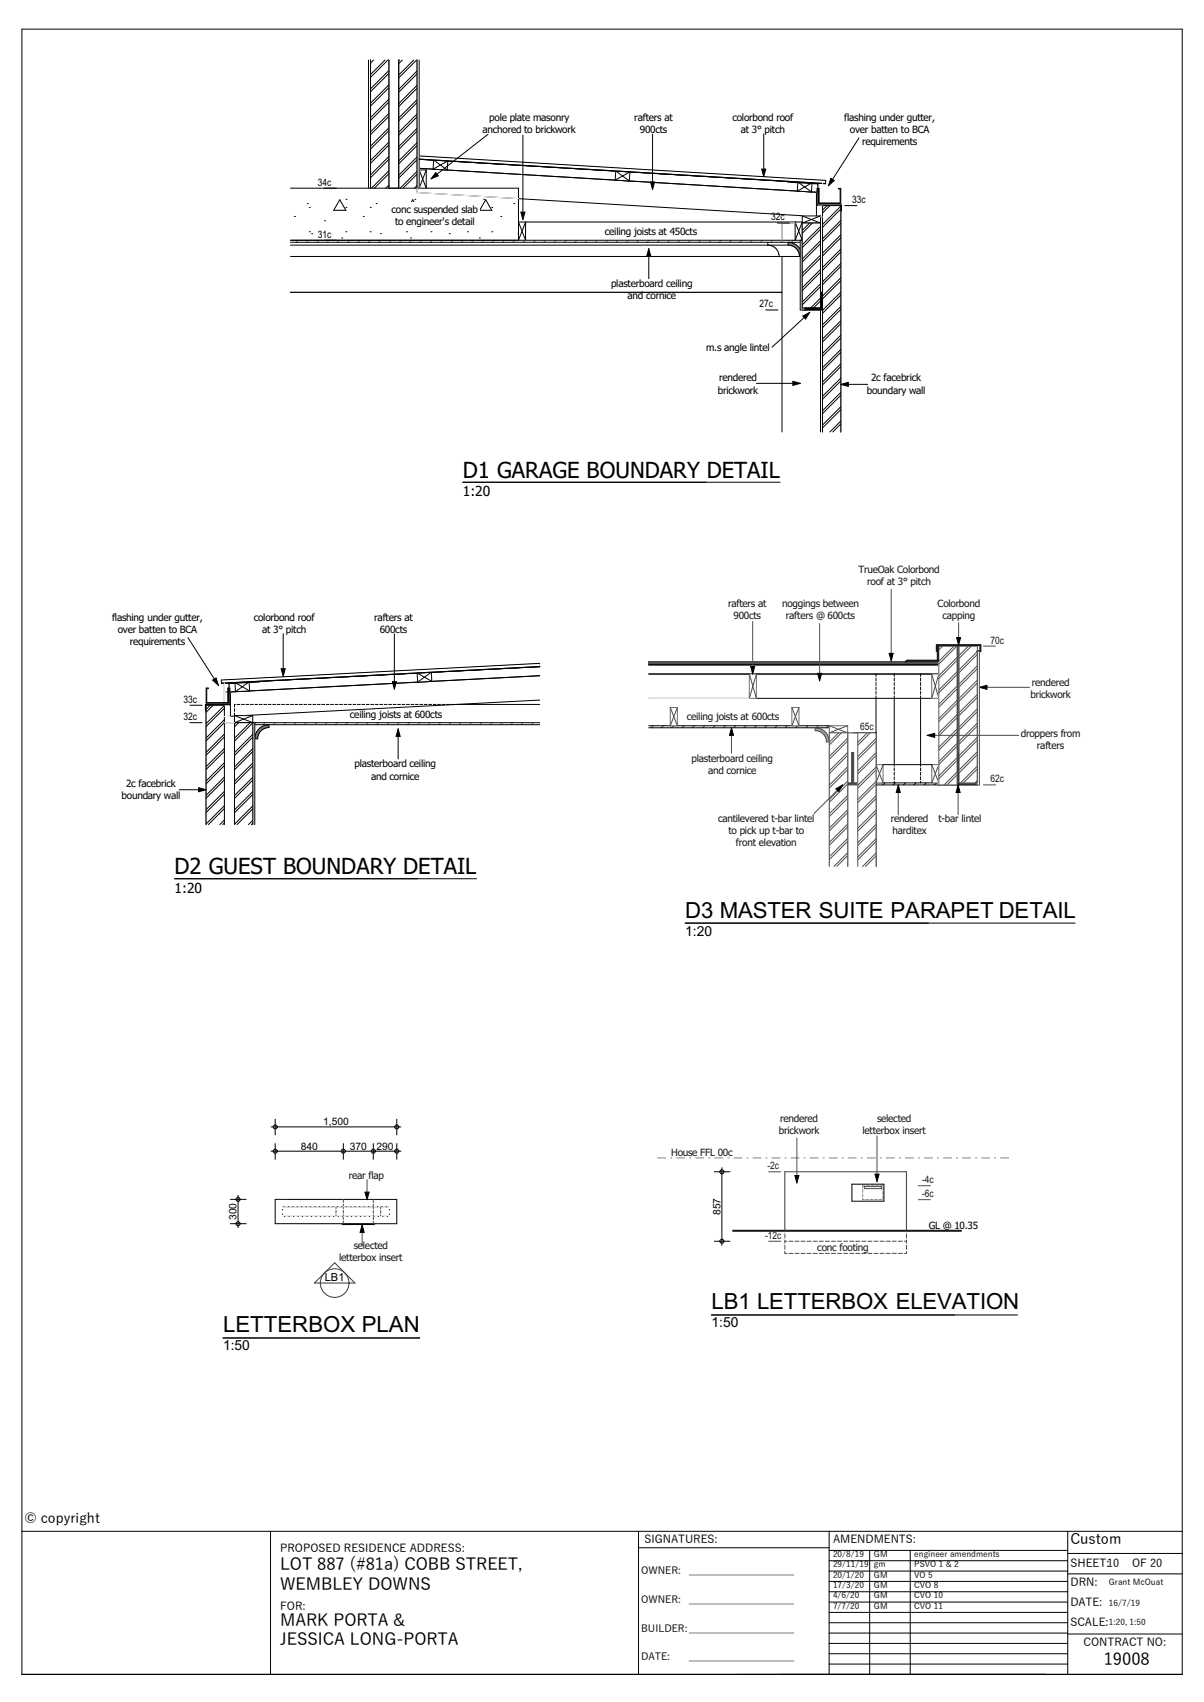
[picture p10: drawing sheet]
<svg xmlns="http://www.w3.org/2000/svg" width="297mm" height="420mm" viewBox="0 0 297 420" stroke-linecap="round" stroke-linejoin="round" font-family="sans-serif">
<defs><g id="words">
<g font-size="5.5">
<text x="114.2" y="117.9">D1 GARAGE BOUNDARY DETAIL</text>
<text x="43.1" y="215.7">D2 GUEST BOUNDARY DETAIL</text>
<text x="169" y="226.4">D3 MASTER SUITE PARAPET DETAIL</text>
<text x="175.5" y="323.1">LB1 LETTERBOX ELEVATION</text>
<text x="55" y="328.8">LETTERBOX PLAN</text>
</g>
<g font-size="4.1">
<text x="69.1" y="387.5">LOT 887 (#81a) COBB STREET,</text>
<text x="69.1" y="392.4">WEMBLEY DOWNS</text>
<text x="69.1" y="401.3">MARK PORTA &amp;</text>
<text x="69.1" y="406">JESSICA LONG-PORTA</text>
<text x="272.3" y="411">19008</text>
</g>
<text font-size="3.6" x="264" y="381">Custom</text>
<g font-size="3.4">
<text x="114.2" y="122.4">1:20</text>
<text x="43.1" y="220.3">1:20</text>
<text x="169" y="230.9">1:20</text>
<text x="175.5" y="327.6">1:50</text>
<text x="55" y="333.2">1:50</text>
<text x="6" y="375.8">© copyright</text>
</g>
<g font-size="2.7">
<text x="80.1" y="316">LB1</text>
<text x="69.1" y="383">PROPOSED RESIDENCE ADDRESS:</text>
<text x="159" y="380.8">SIGNATURES:</text>
<text x="205.5" y="380.7">AMENDMENTS:</text>
<text x="264" y="386.8">SHEET:10</text>
<text x="279.2" y="386.8">OF 20</text>
<text x="264" y="391.3">DRN:</text>
<text x="69.1" y="397.2">FOR:</text>
<text x="264" y="401.2">SCALE:</text>
<text x="264" y="396.2">DATE:</text>
<text x="267.3" y="406.2">CONTRACT NO:</text>
</g>
<g font-size="2.5">
<text x="120.7" y="29.8">pole plate masonry</text>
<text x="156.5" y="29.8">rafters at</text>
<text x="180.7" y="29.8">colorbond roof</text>
<text x="208.3" y="29.8">flashing under gutter,</text>
<text x="119" y="32.8">anchored to brickwork</text>
<text x="157.8" y="32.8">900cts</text>
<text x="182.7" y="32.8">at 3° pitch</text>
<text x="209.7" y="32.8">over batten to BCA</text>
<text x="212.6" y="35.8">requirements</text>
<text x="78.4" y="45.8">34c</text>
<text x="96.6" y="52.5">conc suspended slab</text>
<text x="210.2" y="50.1">33c</text>
<text x="78.4" y="58.7">31c</text>
<text x="97.5" y="55.5">to engineer's detail</text>
<text x="149.2" y="58">ceiling joists at 450cts</text>
<text x="190.2" y="54.4">32c</text>
<text x="150.7" y="70.9">plasterboard ceiling</text>
<text x="154.8" y="73.9">and cornice</text>
<text x="187.3" y="75.9">27c</text>
<text x="174.2" y="86.6">m.s angle lintel</text>
<text x="177.4" y="94.1">rendered</text>
<text x="214.9" y="94.1">2c facebrick</text>
<text x="177.1" y="97.1">brickwork</text>
<text x="213.8" y="97.1">boundary wall</text>
<text x="27.6" y="153.1">flashing under gutter,</text>
<text x="62.6" y="153.1">colorbond roof</text>
<text x="92.3" y="153.1">rafters at</text>
<text x="29" y="156.1">over batten to BCA</text>
<text x="32" y="159.1">requirements</text>
<text x="64.7" y="156.1">at 3° pitch</text>
<text x="93.7" y="156.1">600cts</text>
<text x="45.3" y="173.4">33c</text>
<text x="45.3" y="177.7">32c</text>
<text x="86.3" y="177.3">ceiling joists at 600cts</text>
<text x="87.4" y="189.4">plasterboard ceiling</text>
<text x="30" y="197.2">boundary wall</text>
<text x="31.1" y="194.2">2c facebrick</text>
<text x="91.5" y="192.4">and cornice</text>
<text x="79.7" y="277.7">1,500</text>
<text x="74.2" y="283.7">840</text>
<text x="86.3" y="283.7">370</text>
<text x="92.9" y="283.7">290</text>
<text x="177.7" y="299.8" transform="rotate(-90 177.7 299.8)">857</text>
<text x="58.4" y="301.1" transform="rotate(-90 58.4 301.1)">300</text>
<text x="229.1" y="303.2">GL @ 10.35</text>
<text x="158.2" y="388.3">OWNER:</text>
<text x="170" y="388.3">_____________________</text>
<text x="158.2" y="395.6">OWNER:</text>
<text x="170" y="395.6">_____________________</text>
<text x="158.2" y="402.6">BUILDER:_____________________</text>
<text x="158.2" y="409.7">DATE:</text>
<text x="170" y="409.7">_____________________</text>
</g>
<g font-size="2.5" fill="#171717">
<text x="211.8" y="141.4">TrueOak Colorbond</text>
<text x="179.6" y="149.8">rafters at</text>
<text x="192.9" y="149.8">noggings between</text>
<text x="213.9" y="144.4">roof at 3° pitch</text>
<text x="231.3" y="149.8">Colorbond</text>
<text x="181" y="152.8">900cts</text>
<text x="193.9" y="152.8">rafters @ 600cts</text>
<text x="232.5" y="152.8">capping</text>
<text x="244.4" y="158.8">70c</text>
<text x="254.2" y="172.2">brickwork</text>
<text x="254.5" y="169.2">rendered</text>
<text x="169.4" y="177.7">ceiling joists at 600cts</text>
<text x="212.2" y="180.2">65c</text>
<text x="251.8" y="181.9">droppers from</text>
<text x="255.8" y="184.9">rafters</text>
<text x="170.6" y="187.9">plasterboard ceiling</text>
<text x="174.7" y="190.9">and cornice</text>
<text x="244.4" y="193.1">62c</text>
<text x="177.1" y="202.9">cantilevered t-bar lintel</text>
<text x="219.7" y="202.9">rendered</text>
<text x="231.5" y="202.9">t-bar lintel</text>
<text x="179.7" y="205.9">to pick up t-bar to</text>
<text x="181.5" y="208.9">front elevation</text>
<text x="220.2" y="205.9">harditex</text>
<text x="192.2" y="279.8">brickwork</text>
<text x="192.5" y="276.8">rendered</text>
<text x="212.8" y="279.8">letterbox insert</text>
<text x="216.3" y="276.8">selected</text>
<text x="165.6" y="285.2">House FFL 00c</text>
<text x="86" y="290.9">rear flap</text>
<text x="189.3" y="288.6">-2c</text>
<text x="227.5" y="292">-4c</text>
<text x="227.5" y="295.4">-6c</text>
<text x="188.8" y="305.7">-12c</text>
<text x="83.7" y="311.1">letterbox insert</text>
<text x="87.3" y="308.2">selected</text>
<text x="201.6" y="308.8">conc footing</text>
</g>
<g font-size="2.1">
<text x="205.5" y="384.2">20/8/19</text>
<text x="205.5" y="386.7">29/11/19</text>
<text x="205.5" y="389.3">20/1/20</text>
<text x="215.6" y="384.2">GM</text>
<text x="215.6" y="386.7">gm</text>
<text x="215.6" y="389.3">GM</text>
<text x="225.5" y="384.2">engineer amendments</text>
<text x="225.5" y="386.7">PSVO 1 &amp; 2</text>
<text x="225.5" y="389.3">VO 5</text>
<text x="205.5" y="391.8">17/3/20</text>
<text x="205.5" y="394.4">4/6/20</text>
<text x="215.6" y="391.8">GM</text>
<text x="215.6" y="394.4">GM</text>
<text x="225.5" y="391.8">CVO 8</text>
<text x="225.5" y="394.4">CVO 10</text>
<text x="273.5" y="391.2">Grant McOuat</text>
<text x="205.5" y="396.9">7/7/20</text>
<text x="215.6" y="396.9">GM</text>
<text x="225.5" y="396.9">CVO 11</text>
<text x="273.5" y="396.3">16/7/19</text>
<text x="273.5" y="401">1:20, 1:50</text>
</g>
</g></defs>
<g fill="none" stroke="#000" stroke-width=".25">
<path d="M5.4 7.2h286.2v406h-286.2zM5.4 377.9h286.2M66.7 377.9v35.3M157.5 377.9v35.3M204.5 377.9v35.3M263.4 377.9v35.3M157.5 381.9h47M204.5 397.9h58.9M204.5 395.3h58.9M204.5 392.8h58.9M204.5 390.2h58.9M204.5 387.7h58.9"/>
<path d="M204.5 385.1h58.9M204.5 382.6h58.9M214.5 382.6v30.6M224.5 382.6v30.6M263.4 383.3h28.2M263.4 388.4h28.2M204.5 408.1h58.9M204.5 405.5h58.9M204.5 403h58.9M204.5 400.4h58.9M204.5 410.6h58.9M263.4 403.2h28.2"/>
</g>
<path d="M160 136.9h111.5v76.9h-111.5z" fill-rule="evenodd" fill="#fff"/>
<!-- layer: D1  WALLS-(external) -->
<g fill="#000">
<path d="M231.6 159.4h4.5v34.3h-4.5z" fill-rule="evenodd"/>
<path d="M236.6 159.4h4.5v34.3h-4.5z" fill-rule="evenodd"/>
<path d="M204.6 180.8h4.5v33h-4.5z" fill-rule="evenodd"/>
<path d="M211.6 180.8h4.5v33h-4.5z" fill-rule="evenodd"/>
</g>
<!-- layer: E1 CABINET-(benchtop) -->
<path d="M218.3 193.2l-.5 .5M220.8 193.2l-.5 .5M223.4 193.2l-.5 .5M225.9 193.2l-.5 .5M228.5 193.2l-.5 .5M231 193.2l-.5 .5" fill="none" stroke="#000" stroke-width=".25"/>
<!-- layer: J1  ROOF-(cover) -->
<g fill="none" stroke="#fff" stroke-width=".25">
<path d="M160.9 166.3l-.9 .2M166.1 166.3l-6.1 1.1M171.3 166.3l-11.3 2M176.5 166.3l-16.5 2.9M181.6 166.3l-21.6 3.8M186.8 166.3l-26.8 4.8M192 166.3l-32 5.7M197.2 166.3l-34.1 6M202.4 166.3l-34.1 6M207.6 166.3l-34.1 6M212.7 166.3l-34 6M217.9 166.3l-34.1 6"/>
<path d="M223.1 166.3l-34.1 6M228.3 166.3l-34.1 6M231.6 172.1l-1.1 .2M231.6 171.2l-6.3 1.1M231.6 170.3l-11.5 2M231.6 169.4l-16.7 2.9M231.6 168.5l-21.8 3.8M231.6 167.6l-27 4.7M231.6 166.7l-32.2 5.6"/>
</g>
<path d="M160 163.3h71.6v.8h-71.6z" fill-rule="evenodd" fill="#4c4c4c"/>
<g fill="none" stroke="#4c4c4c" stroke-width=".25">
<path d="M161.1 179.1l-.5 .5M163.6 179.1l-.5 .5M166.2 179.1l-.5 .5M168.7 179.1l-.5 .5M171.3 179.1l-.5 .5M173.8 179.1l-.5 .5M176.4 179.1l-.5 .5M178.9 179.1l-.5 .5M181.5 179.1l-.5 .5M184 179.1l-.5 .5M186.6 179.1l-.5 .5M189.1 179.1l-.5 .5"/>
<path d="M191.6 179.1l-.5 .5M194.2 179.1l-.5 .5M196.7 179.1l-.5 .5M199.3 179.1l-.5 .5M201.8 179.1l-.5 .5M204.4 179.1l-.5 .5"/>
</g>
<path d="M201.1 179.6a3.5 3.5 0 0 1 3.5 3.5h-.7a2.8 2.8 0 0 0-2.8-2.8z" fill-rule="evenodd" fill="#a6a6a6"/>
<!-- layer: I1  BEAMS -->
<g fill="#4c4c4c">
<path d="M210.1 185.7h.5v7.5h4.2v.5h-9v-.5h4.3z" fill-rule="evenodd"/>
<path d="M236.1 185.7h.5v7.5h4.2v.5h-9v-.5h4.3z" fill-rule="evenodd"/>
</g>
<!-- layer: D1  WALLS-(external) -->
<path d="M236.1 159.4h.5M209.1 180.8h2.5M236.1 193.7h.5" fill="none" stroke="#4c4c4c" stroke-width=".25"/>
<path d="M231.6 159.4h4.5v34.3h-4.5zM236.6 159.4h4.5v34.3h-4.5zM204.6 180.8v33M209.1 180.8v33M211.6 180.8v33M216.1 180.8v33" fill="none" stroke="#000" stroke-width=".25"/>
<path d="M204.6 180.8h4.5M211.6 180.8h4.5" fill="none" stroke="#3a3a3a" stroke-width=".25"/>
<!-- layer: E1 CABINET-(benchtop) -->
<path d="M216.1 193.2h15.5v.5h-15.5z" fill="none" stroke="#000" stroke-width=".25"/>
<!-- layer: J1  ROOF-(cover) -->
<path d="M160 166.3h71.6v6h-71.6M160 164.1h71.6" fill="none" stroke="#000" stroke-width=".25"/>
<path d="M231.6 163.3v3" fill="none" stroke="#4c4c4c" stroke-width=".25"/>
<path d="M160 179.1h44.6v.5h-44.6" fill="none" stroke="#000" stroke-width=".25"/>
<path d="M201.1 179.6a3.5 3.5 0 0 1 3.5 3.5h-.7a2.8 2.8 0 0 0-2.8-2.8z" fill="none" stroke="#4c4c4c" stroke-width=".25"/>
<!-- layer: I1  BEAMS -->
<path d="M210.1 185.7h.5v7.5h4.2v.5h-9v-.5h4.3zM236.1 185.7h.5v7.5h4.2v.5h-9v-.5h4.3z" fill="none" stroke="#454545" stroke-width=".25"/>
<!-- layer: K1  TEXT-(notes) -->
<path d="M242.6 193.7h3" fill="none" stroke="#4c4c4c" stroke-width=".25"/>
<path d="M204.6 179.1h4.5v1.7h-4.5z" fill-rule="evenodd" fill="#fff"/>
<path d="M204.6 179.1h4.5v1.7h-4.5z" fill="none" stroke="#707070" stroke-width=".25"/>
<path d="M204.6 179.1l4.5 1.7M209.1 179.1l-4.5 1.7" fill="none" stroke="#4c4c4c" stroke-width=".25"/>
<path d="M229.8 166.3h1.8v6h-1.8z" fill-rule="evenodd" fill="#fff"/>
<path d="M229.8 166.3h1.8v6h-1.8z" fill="none" stroke="#707070" stroke-width=".25"/>
<path d="M229.8 166.3l1.8 6M231.6 166.3l-1.8 6" fill="none" stroke="#4c4c4c" stroke-width=".25"/>
<path d="M184.8 166.3h1.8v6h-1.8z" fill-rule="evenodd" fill="#fff"/>
<path d="M184.8 166.3h1.8v6h-1.8z" fill="none" stroke="#707070" stroke-width=".25"/>
<path d="M184.8 166.3l1.8 6M186.6 166.3l-1.8 6" fill="none" stroke="#4c4c4c" stroke-width=".25"/>
<path d="M229.8 188.7h1.8v4.5h-1.8z" fill-rule="evenodd" fill="#fff"/>
<path d="M229.8 188.7h1.8v4.5h-1.8z" fill="none" stroke="#707070" stroke-width=".25"/>
<path d="M229.8 188.7l1.8 4.5M231.6 188.7l-1.8 4.5" fill="none" stroke="#4c4c4c" stroke-width=".25"/>
<path d="M216.1 188.7h1.7v4.5h-1.7z" fill-rule="evenodd" fill="#fff"/>
<path d="M216.1 188.7h1.7v4.5h-1.7z" fill="none" stroke="#707070" stroke-width=".25"/>
<path d="M242.6 159.4h3M210.4 180.8h3M216.1 188.7l1.7 4.5M217.8 188.7l-1.7 4.5" fill="none" stroke="#4c4c4c" stroke-width=".25"/>
<path d="M195.3 174.6h1.8v4.5h-1.8z" fill-rule="evenodd" fill="#fff"/>
<path d="M195.3 174.6h1.8v4.5h-1.8z" fill="none" stroke="#707070" stroke-width=".25"/>
<path d="M195.3 174.6l1.8 4.5M197.1 174.6l-1.8 4.5" fill="none" stroke="#4c4c4c" stroke-width=".25"/>
<path d="M165.3 174.6h1.8v4.5h-1.8z" fill-rule="evenodd" fill="#fff"/>
<path d="M165.3 174.6h1.8v4.5h-1.8z" fill="none" stroke="#707070" stroke-width=".25"/>
<path d="M165.3 174.6l1.8 4.5M167.1 174.6l-1.8 4.5" fill="none" stroke="#4c4c4c" stroke-width=".25"/>
<path d="M236.6 159.4h4.5v33.8h-4.5z" fill-rule="evenodd" fill="#fff"/>
<g fill="none" stroke="#4c4c4c" stroke-width=".25">
<path d="M238.9 159.4l-2.3 2.3M239.6 159.4l-3 3M241.1 179.1l-4.5 4.5M241.1 175.6l-4.5 4.5M241.1 172.1l-4.5 4.5M241.1 168.5l-4.5 4.5M241.1 165l-4.5 4.5M241.1 161.5l-4.5 4.5M241.1 178.4l-4.5 4.5M241.1 174.9l-4.5 4.5M241.1 171.4l-4.5 4.5M241.1 167.8l-4.5 4.5"/>
<path d="M241.1 164.3l-4.5 4.5M241.1 160.8l-4.5 4.5M241.1 189.8l-3.4 3.4M241.1 186.2l-4.5 4.5M241.1 182.7l-4.5 4.5M241.1 192.6l-.6 .6M241.1 189l-4.2 4.2M241.1 185.5l-4.5 4.5M241.1 182l-4.5 4.5"/>
</g>
<path d="M236.6 159.4h4.5v33.8h-4.5z" fill="none" stroke="#5c5c5c" stroke-width=".25"/>
<path d="M231.6 159.4h4.5v34.3h-4.5z" fill-rule="evenodd" fill="#fff"/>
<g fill="none" stroke="#4c4c4c" stroke-width=".25">
<path d="M231.8 159.4l-.2 .3M232.5 159.4l-.9 1M235.3 159.4l-3.7 3.8M236 159.4l-4.4 4.5M236.1 177.1l-4.5 4.5M236.1 173.5l-4.5 4.5M236.1 170l-4.5 4.5M236.1 166.5l-4.5 4.5M236.1 162.9l-4.5 4.5M236.1 179.9l-4.5 4.5M236.1 176.4l-4.5 4.5M236.1 172.8l-4.5 4.5"/>
<path d="M236.1 169.3l-4.5 4.5M236.1 165.8l-4.5 4.5M236.1 162.2l-4.5 4.5M236.1 191.2l-2.5 2.5M236.1 187.7l-4.5 4.5M236.1 184.1l-4.5 4.5M236.1 180.6l-4.5 4.5M236.1 190.5l-3.2 3.2M236.1 187l-4.5 4.5M236.1 183.4l-4.5 4.5"/>
</g>
<path d="M231.6 159.4h4.5v34.3h-4.5z" fill="none" stroke="#5c5c5c" stroke-width=".25"/>
<path d="M211.6 180.8h4.5v33h-4.5z" fill-rule="evenodd" fill="#fff"/>
<g fill="none" stroke="#4c4c4c" stroke-width=".25">
<path d="M213.9 180.8l-2.3 2.4M214.6 180.8l-3 3.1M216.1 197.1l-4.5 4.5M216.1 193.5l-4.5 4.5M216.1 190l-4.5 4.5M216.1 186.5l-4.5 4.5M216.1 182.9l-4.5 4.5M216.1 199.9l-4.5 4.5M216.1 196.4l-4.5 4.5M216.1 192.8l-4.5 4.5M216.1 189.3l-4.5 4.5M216.1 185.8l-4.5 4.5"/>
<path d="M216.1 182.2l-4.5 4.5M216.1 211.2l-2.6 2.6M216.1 207.7l-4.5 4.5M216.1 204.1l-4.5 4.5M216.1 200.6l-4.5 4.5M216.1 210.5l-3.3 3.3M216.1 207l-4.5 4.5M216.1 203.4l-4.5 4.5"/>
</g>
<path d="M211.6 213.8v-33h4.5v33" fill="none" stroke="#5c5c5c" stroke-width=".25"/>
<path d="M204.6 180.8h4.5v33h-4.5z" fill-rule="evenodd" fill="#fff"/>
<g fill="none" stroke="#4c4c4c" stroke-width=".25">
<path d="M185.7 153.4v11.1M202.2 153.9v12.3M219.8 145.4v15.8M236.5 153.7v3.6M243.5 169.6h10.5M180.4 181.5v4.4M206.5 195l-5.7 5.7M206.9 180.8l-2.3 2.3M207.6 180.8l-3 3M209.1 197l-4.5 4.5M209.1 193.5l-4.5 4.5M209.1 189.9l-4.5 4.5"/>
<path d="M209.1 186.4l-4.5 4.5M209.1 182.9l-4.5 4.5M209.1 199.8l-4.5 4.5M209.1 196.3l-4.5 4.5M209.1 192.8l-4.5 4.5M209.1 189.2l-4.5 4.5M209.1 185.7l-4.5 4.5M209.1 182.2l-4.5 4.5M221.6 195.6v5.5M236.3 195.6v5.4M209.1 211.1l-2.7 2.7M209.1 207.6l-4.5 4.5"/>
<path d="M209.1 204.1l-4.5 4.5M209.1 200.5l-4.5 4.5M209.1 210.4l-3.4 3.4M209.1 206.9l-4.5 4.5M209.1 203.4l-4.5 4.5"/>
</g>
<path d="M204.6 213.8v-33h4.5v33" fill="none" stroke="#5c5c5c" stroke-width=".25"/>
<g fill="none" stroke="#000" stroke-width=".25">
<path d="M236 157.3h1l-.5 1.9zM180.4 179.6l.5 1.9h-1zM185.2 164.5h1l-.5 1.8zM201.7 166.2h1l-.5 1.8zM216.1 166.3v.6M216.1 167.3v.7M216.1 168.4v.7M216.1 169.5v.7M216.1 170.6v.7M216.1 171.7v9.1M219.3 161.2h1l-.5 1.9zM220.6 166.3v.6"/>
<path d="M220.6 167.3v.7M220.6 168.4v.7M220.6 169.5v.7M220.6 170.6v.7M220.6 171.7v17.4M227.1 166.3v.6M227.1 167.3v.7M227.1 168.4v.7M227.1 169.5v.7M227.1 170.6v.7M227.1 171.7v17.4M241.6 169.6l1.9-.5v1z"/>
<path d="M206.2 194.7l1.7-1-1 1.7zM217.8 188.7h12M220.6 189.5v.7M220.6 190.6v.7M220.6 191.7v.7M220.6 192.8v.4M221.6 193.7l.5 1.9h-1zM227.1 189.5v.7M227.1 190.6v.7M227.1 191.7v.7M227.1 192.8v.4M236.3 193.7l.5 1.9h-1z"/>
</g>
<path d="M160 172.3h24.8" fill="none" stroke="#fff" stroke-width=".25"/>
<path d="M236 157.3h1l-.5 1.9zM180.4 179.6l.5 1.9h-1zM185.2 164.5h1l-.5 1.8zM201.7 166.2h1l-.5 1.8zM219.3 161.2h1l-.5 1.9zM241.6 169.6l1.9-.5v1zM206.2 194.7l1.7-1-1 1.7zM221.6 193.7l.5 1.9h-1zM236.3 193.7l.5 1.9h-1z" fill="#000"/>
<path d="M231.3 159.4v3.6h-7.5l-.4 .3M231.1 160.7v-1.5h10.7v1.5h-.7" fill="none" stroke="#171717" stroke-width=".5"/>
<path d="M241.1 160.7h.5v33h-.8v-.5h.3z" fill-rule="evenodd" fill="#fff"/>
<path d="M241.1 160.7h.5v33h-.8v-.5h.3zM230.6 181.5h20.7" fill="none" stroke="#4c4c4c" stroke-width=".25"/>
<path d="M228.7 181.5l1.9-.5v1z" fill="none" stroke="#000" stroke-width=".25"/>
<path d="M228.7 181.5l1.9-.5v1z" fill="#000"/>
<path d="M162 274.4h87v38.2h-87z" fill-rule="evenodd" fill="#fff"/>
<!-- layer: K1  TEXT-(notes) -->
<g fill="none" stroke="#808080" stroke-width=".25">
<path d="M212.8 295.7v.3h.4M212.8 293.5v.7M212.8 294.6v.7M213.3 292.6h-.5v.5M213.6 296h.7M213.7 292.6h.7M214.7 296h.7M214.8 292.6h.7M215.8 296h.7M215.9 292.6h.7M216.9 296h.7M217 292.6h.7"/>
<path d="M217.8 292.9v.7M217.8 294v.7M217.8 295.1v.7"/>
</g>
<!-- layer: D1  WALLS-(external) -->
<path d="M210.1 292.2h7.9v4.2h-7.9z" fill="none" stroke="#000" stroke-width=".25"/>
<path d="M193.6 289.2h30v17.1h-30z" fill="none" stroke="#3a3a3a" stroke-width=".25"/>
<!-- layer: K1  TEXT-(notes) -->
<path d="M189.6 289.2h3M226.5 292.6h3M226.5 296h3" fill="none" stroke="#4c4c4c" stroke-width=".25"/>
<path d="M188.5 303.7h38.7v8.9h-38.7z" fill-rule="evenodd" fill="#fff"/>
<path d="M180.8 303.7h56.3" fill="none" stroke="#171717" stroke-width=".5"/>
<g fill="none" stroke="#808080" stroke-width=".25">
<path d="M162.2 285.7h2M165.4 285.7h.3M166.9 285.7h2M170.1 285.7h.3M171.6 285.7h2M174.8 285.7h.3M176.3 285.7h2M179.5 285.7h.3M181 285.7h2M184.2 285.7h.3M185.7 285.7h2M188.9 285.7h.3"/>
<path d="M190.4 285.7h2M193.6 285.7h.3M195.1 285.7h2M198.3 285.7h.3M199.8 285.7h2M203 285.7h.3M204.5 285.7h2M207.7 285.7h.3M209.2 285.7h2M212.4 285.7h.3M213.9 285.7h2M217.1 285.7h.3"/>
<path d="M218.6 285.7h2M221.8 285.7h.3M223.3 285.7h2M226.5 285.7h.3M228 285.7h2M231.2 285.7h.3M232.7 285.7h2M235.9 285.7h.3M237.4 285.7h2M240.6 285.7h.3M242.1 285.7h2M245.3 285.7h.3"/>
<path d="M246.8 285.7h2"/>
</g>
<g fill="none" stroke="#4c4c4c" stroke-width=".25">
<path d="M196.6 280.8v9.3M216.3 280.3v9.4M189.6 306.3h3M193.6 306.3h.5M193.6 308.8v.5h.5M193.6 303.7v.3M193.6 304.5v1M193.6 306v.8M193.6 307.3v1M194.6 306.3h1M194.6 309.3h1M196.1 306.3h1"/>
<path d="M196.1 309.3h1M197.6 306.3h1M197.6 309.3h1M199.1 306.3h1M199.1 309.3h1M200.6 306.3h1M200.6 309.3h1M202.1 306.3h1M202.1 309.3h1M203.6 306.3h1M203.6 309.3h1M205.1 306.3h1"/>
<path d="M205.1 309.3h1M206.6 306.3h1M206.6 309.3h1M208.1 306.3h1M208.1 309.3h1M209.6 306.3h1M209.6 309.3h1M211.1 306.3h1M211.1 309.3h1M212.6 306.3h1M212.6 309.3h1M214.1 306.3h1"/>
<path d="M214.1 309.3h1M215.6 306.3h1M215.6 309.3h1M217.1 306.3h1M217.1 309.3h1M218.6 306.3h1M218.6 309.3h1M220.1 306.3h1M220.1 309.3h1M221.6 306.3h1M221.6 309.3h1M223.1 306.3h.5"/>
<path d="M223.6 303.7v.3M223.6 304.5v1M223.6 306v.8M223.6 307.3v1M223.6 308.8v.5h-.5"/>
</g>
<g fill="none" stroke="#000" stroke-width=".25">
<path d="M176.2 289.2h3.9M178.1 288.2v19.1M196.1 290.1h1l-.5 1.8zM215.8 289.7h1l-.5 1.9zM176.2 306.3h3.9"/>
<circle cx="178.1" cy="289.2" r=".5"/>
<circle cx="178.1" cy="306.3" r=".5"/>
</g>
<path d="M196.1 290.1h1l-.5 1.8zM215.8 289.7h1l-.5 1.9z" fill="#000"/>
<!-- layer: D1  WALLS-(external) -->
<path d="M213.2 292.8h4.2v.5h-4.2z" fill="none" stroke="#4c4c4c" stroke-width=".25"/>
<path d="M43.3 262.2h96.4v74.1h-96.4z" fill-rule="evenodd" fill="#fff"/>
<!-- layer: D1  WALLS-(external) -->
<path d="M84.4 302h7.9v.2h-7.9z" fill="none" stroke="#000" stroke-width=".25"/>
<path d="M67.9 302l1.8-1.8h26.4l1.8 1.8z" fill-rule="evenodd" fill="#fff"/>
<path d="M67.9 302h30M69.7 300.2h26.4" fill="none" stroke="#000" stroke-width=".25"/>
<path d="M67.9 296l1.8 1.8v2.4l-1.8 1.8z" fill-rule="evenodd" fill="#fff"/>
<path d="M67.9 296v6M69.7 297.8v2.4" fill="none" stroke="#000" stroke-width=".25"/>
<path d="M67.9 296h30l-1.8 1.8h-26.4z" fill-rule="evenodd" fill="#fff"/>
<path d="M67.9 296h30M69.7 297.8h26.4" fill="none" stroke="#000" stroke-width=".25"/>
<path d="M96.1 297.8l1.8-1.8v6l-1.8-1.8z" fill-rule="evenodd" fill="#fff"/>
<path d="M96.1 297.8v2.4M97.9 296v6" fill="none" stroke="#000" stroke-width=".25"/>
<g fill="none" stroke="#4c4c4c" stroke-width=".25">
<path d="M82.9 297.8v.5M82.9 298.7v.7M82.9 299.8v.4M84.7 297.1v1.2M84.7 296v.7M84.7 298.7v.7M84.7 299.8v1.1M90.5 291.1v3.1M92.1 297.2v1.1M92.1 296.1v.7M92.1 298.7v.7M92.1 299.8v1.2"/>
<path d="M93.9 297.8v.5M93.9 298.7v.7M93.9 299.8v.4M84.7 301.3v.7M89.3 304.1v3.2M92.1 301.4v.7"/>
</g>
<g fill="none" stroke="#000" stroke-width=".25">
<path d="M66.9 278.1h32M67.9 276.2v3.9M97.9 276.2v3.9M56.8 296h3.9M58.7 295v8M66.9 284.1h32M67.9 282.2v3.9M84.7 282.2v3.9M90 294.2h1l-.5 1.8zM92.1 282.2v3.9M97.9 282.2v3.9M56.8 302h3.9"/>
<path d="M89.3 302.3l.5 1.8h-1z"/>
<circle cx="67.9" cy="278.1" r=".5"/>
<circle cx="97.9" cy="278.1" r=".5"/>
<circle cx="58.7" cy="296" r=".5"/>
<circle cx="67.9" cy="284.1" r=".5"/>
<circle cx="84.7" cy="284.1" r=".5"/>
<circle cx="92.1" cy="284.1" r=".5"/>
<circle cx="97.9" cy="284.1" r=".5"/>
<circle cx="58.7" cy="302" r=".5"/>
</g>
<path d="M90 294.2h1l-.5 1.8zM89.3 302.3l.5 1.8h-1z" fill="#000"/>
<!-- layer: D1  WALLS-(external) -->
<g fill="none" stroke="#fff" stroke-width=".25">
<path d="M69.7 299.8v.4h.3M69.7 298.7v.7M69.8 297.8h-.1v.5M70.2 297.8h.7M71.3 297.8h.7M72.4 297.8h.7M73.5 297.8h.7M74.6 297.8h.7M75.7 297.8h.7M76.8 297.8h.7M77.9 297.8h.7M79 297.8h.7"/>
<path d="M80.1 297.8h.7M81.2 297.8h.7M82.3 297.8h.7M83.4 297.8h.7M84.5 297.8h.7M85.6 297.8h.7M86.7 297.8h.7M87.8 297.8h.7M88.9 297.8h.7M90 297.8h.7M91.1 297.8h.7M92.2 297.8h.7"/>
<path d="M93.3 297.8h.7M94.4 297.8h.7M95.5 297.8h.6v.5M96.1 298.7v.7M96.1 299.8v.4h-.4M70.4 300.2h.7M71.5 300.2h.7M72.6 300.2h.7M73.7 300.2h.7M74.8 300.2h.7M75.9 300.2h.7M77 300.2h.7"/>
<path d="M78.1 300.2h.7M79.2 300.2h.7M80.3 300.2h.7M81.4 300.2h.7M82.5 300.2h.7M83.6 300.2h.7M84.7 300.2h.7M85.8 300.2h.7M86.9 300.2h.7M88 300.2h.7M89.1 300.2h.7M90.2 300.2h.7"/>
<path d="M91.3 300.2h.7M92.4 300.2h.7M93.5 300.2h.7M94.6 300.2h.7"/>
</g>
<path d="M77.6 316.6l5-5 5 5h-1.5a3.5 3.5 0 0 1-3.5 3.6 3.5 3.5 0 0 1-3.6-3.6z" fill-rule="evenodd" fill="#fff"/>
<g fill="none" stroke="#3b3b3b" stroke-width=".25">
<path d="M82.6 311.6l5 5h-10z"/>
<circle cx="82.6" cy="316.6" r="3.5"/>
</g>
<!-- layer: D1  WALLS-(external) -->
<g fill="#000">
<path d="M50.8 174h4.5v4.3h-4.5z" fill-rule="evenodd"/>
<path d="M50.8 178.3h4.5v25.2h-4.5z" fill-rule="evenodd"/>
<path d="M57.8 178.3h4.5v25.2h-4.5z" fill-rule="evenodd"/>
</g>
<!-- layer: J1  ROOF-(cover) -->
<g fill="none" stroke="#fff" stroke-width=".25">
<path d="M55.7 170.8l-.4 .1M63.1 170.4l-7.8 1.4M70.5 170l-15.2 2.7M77.9 169.6l-22.6 4M85.2 169.3l-29.9 5.2M92.6 168.9l-37.3 6.5M100 168.5l-44.7 7.9M107.4 168.1l-48.5 8.5M114.7 167.7l-48.4 8.6M122.1 167.3l-48.5 8.6M129.5 166.9l-48.5 8.6M133.1 172.7l-.5 .1"/>
<path d="M133.1 171.8l-7.8 1.4M133.1 170.9l-15.2 2.7M133.1 170l-22.6 3.9M133.1 169l-30 5.3M133.1 168.1l-37.3 6.6M133.1 167.2l-44.7 7.9"/>
</g>
<path d="M55.3 167.8l77.8-4.1v.8l-77.8 4.1z" fill-rule="evenodd" fill="#000"/>
<g fill="none" stroke="#808080" stroke-width=".25">
<path d="M65.4 178.3l-.5 .5M67.9 178.3l-.5 .5M70.5 178.3l-.5 .5M73 178.3l-.5 .5M75.6 178.3l-.5 .5M78.1 178.3l-.5 .5M80.6 178.3l-.5 .5M83.2 178.3l-.5 .5M85.7 178.3l-.5 .5M88.3 178.3l-.5 .5M90.8 178.3l-.5 .5M93.4 178.3l-.5 .5"/>
<path d="M95.9 178.3l-.5 .5M98.5 178.3l-.5 .5M101 178.3l-.5 .5M103.6 178.3l-.5 .5M106.1 178.3l-.5 .5M108.6 178.3l-.5 .5M111.2 178.3l-.5 .5M113.7 178.3l-.5 .5M116.3 178.3l-.5 .5M118.8 178.3l-.5 .5M121.4 178.3l-.5 .5M123.9 178.3l-.5 .5"/>
<path d="M126.5 178.3l-.5 .5M129 178.3l-.5 .5M131.6 178.3l-.5 .5"/>
</g>
<path d="M63.7 180.1a3.5 3.5 0 0 1 2.6-1.3v.7a2.8 2.8 0 0 0-2.8 2.8h-.7a3.5 3.5 0 0 1 .9-2.2z" fill-rule="evenodd" fill="#7f7f7f"/>
<!-- layer: D1  WALLS-(external) -->
<path d="M55.3 178.3h7v25.2M57.8 178.3v25.2M50.8 203.5v-29.5h4.5v29.5" fill="none" stroke="#000" stroke-width=".25"/>
<!-- layer: J1  ROOF-(cover) -->
<path d="M55.3 167.8v9l77.8-4M133.1 166.7l-77.8 4.1M133.1 164.5l-77.8 4.1" fill="none" stroke="#000" stroke-width=".25"/>
<path d="M133.1 178.3h-70.3v.5h70.3M63.7 180.1a3.5 3.5 0 0 1 2.6-1.3v.7a2.8 2.8 0 0 0-2.8 2.8h-.7a3.5 3.5 0 0 1 .9-2.2z" fill="none" stroke="#000" stroke-width=".25"/>
<!-- layer: K1  TEXT-(notes) -->
<path d="M57.8 176.6h4.5v1.7h-4.5z" fill-rule="evenodd" fill="#fff"/>
<path d="M57.8 178.3h4.5M57.8 176.6v1.7M57.8 176.6h4.5M57.8 176.6l4.5 1.7M62.3 176.6v1.7M62.3 176.6l-4.5 1.7" fill="none" stroke="#000" stroke-width=".25"/>
<path d="M58 168.4l3.5-.1 .1 2.2-3.5 .2z" fill-rule="evenodd" fill="#fff"/>
<path d="M58 168.4l.1 2.3M58 168.4l3.6 2.1M61.5 168.3l.1 2.2M61.5 168.3l-3.5 .1M61.5 168.3l-3.4 2.4M61.6 170.5l-3.5 .2" fill="none" stroke="#000" stroke-width=".25"/>
<path d="M102.9 166.1l3.5-.2 .1 2.2-3.5 .2z" fill-rule="evenodd" fill="#fff"/>
<path d="M46.8 174h3M46.8 178.3h3M102.9 166.1l.1 2.2M102.9 166.1l3.6 2M106.4 165.9l.1 2.2M106.4 165.9l-3.5 .2M106.4 165.9l-3.4 2.4M106.5 168.1l-3.5 .2" fill="none" stroke="#000" stroke-width=".25"/>
<path d="M54.6 167.8l78.5-4.1v.8l-78.5 4.1z" fill-rule="evenodd" fill="#fff"/>
<path d="M133.1 163.7l-78.5 4.1v.8l78.5-4.1" fill="none" stroke="#000" stroke-width=".25"/>
<path d="M50.8 174h4.5v29.5h-4.5z" fill-rule="evenodd" fill="#fff"/>
<g fill="none" stroke="#000" stroke-width=".25">
<path d="M51.9 174l-1.1 1M52.6 174l-1.8 1.7M55.3 178.3l-4.5 4.5M55.3 174.8l-4.5 4.5M55.3 177.6l-4.5 4.5M55.3 174.1l-4.5 4.5M55.3 199.5l-3.9 4M55.3 196l-4.5 4.5M55.3 192.5l-4.5 4.5M55.3 188.9l-4.5 4.5M55.3 185.4l-4.5 4.5M55.3 181.9l-4.5 4.5"/>
<path d="M55.3 198.8l-4.5 4.5M55.3 195.3l-4.5 4.5M55.3 191.8l-4.5 4.5M55.3 188.2l-4.5 4.5M55.3 184.7l-4.5 4.5M55.3 181.1l-4.5 4.5M50.8 203.5v-29.5h4.5v29.5M55.3 203.1l-.4 .4M55.3 202.4l-1.1 1.1"/>
</g>
<path d="M62.3 178.3h.5v25.2h-.5z" fill-rule="evenodd" fill="#fff"/>
<path d="M62.3 203.5v-25.2h.5v25.2" fill="none" stroke="#000" stroke-width=".25"/>
<path d="M57.8 178.3h4.5v25.2h-4.5z" fill-rule="evenodd" fill="#fff"/>
<g fill="none" stroke="#000" stroke-width=".25">
<path d="M46.4 157.4l6.5 10.2M69.9 156.4v8.6M97.3 156.4v11.8M52.5 167.8l.8-.5 .6 1.8zM56.8 170.7v6.1M57.8 174.9v.7M57.8 176v.6M58.1 173.8h-.3v.7M58.2 178.3l-.4 .3M58.5 173.8h.7M58.9 178.3l-1.1 1.1M59.6 173.8h.7"/>
<path d="M60.7 173.8h.7M61.7 178.3l-3.9 3.9M61.8 173.8h.7M62.3 178.4l-4.5 4.5M62.9 173.8h.7M64 173.8h.7M65.1 173.8h.7M66.2 173.8h.7M67.3 173.8h.7M68.4 173.8h.7M69.4 165h1l-.5 1.9zM69.5 173.8h.7"/>
<path d="M70.6 173.8h.7M71.7 173.8h.7M72.8 173.8h.7M73.9 173.8h.7M75 173.8h.7M76.1 173.8h.7M77.2 173.8h.7M78.3 173.8h.7M79.4 173.8h.7M80.5 173.8h.7M81.6 173.8h.7M82.7 173.8h.7"/>
<path d="M83.8 173.8h.7M84.9 173.8h.7M86 173.8h.7M87.1 173.8h.7M88.2 173.8h.7M89.3 173.8h.7M90.4 173.8h.7M91.5 173.8h.7M92.6 173.8h.7M93.7 173.8h.7M94.8 173.8h.7M95.9 173.8h.7"/>
<path d="M96.8 168.2h1l-.5 1.9zM97 173.8h.7M98.1 173.8h.7M98.2 179.9l.5 1.8h-1zM99.2 173.8h.7M100.3 173.8h.7M101.4 173.8h.7M102.5 173.8h.7M103.6 173.8h.7M104.7 173.8h.7M105.8 173.8h.7M106.9 173.8h.7"/>
<path d="M108 173.8h.7M109.1 173.8h.7M110.2 173.8h.7M111.3 173.8h.7M112.4 173.8h20.7M44.2 194.9h4.8M49 194.4l1.8 .5-1.8 .5zM62.3 199.6l-3.8 3.9M62.3 196.1l-4.5 4.5M62.3 192.5l-4.5 4.5M62.3 189l-4.5 4.5M62.3 185.5l-4.5 4.5"/>
<path d="M62.3 181.9l-4.5 4.5M62.3 198.9l-4.5 4.5M62.3 195.4l-4.5 4.5M62.3 191.8l-4.5 4.5M62.3 188.3l-4.5 4.5M62.3 184.8l-4.5 4.5M62.3 181.2l-4.5 4.5M98.2 181.7v5.6M57.8 203.5v-25.2h4.5v25.2M62.3 203.1l-.3 .4M62.3 202.4l-1 1.1"/>
</g>
<path d="M56.7 169.8v4.1h-6v1.5M64 168.3l-7.5 .4v2.2M133.1 164.5l-78.5 4.1" fill="none" stroke="#000" stroke-width=".3"/>
<path d="M52.5 167.8l.8-.5 .6 1.8zM69.4 165h1l-.5 1.9zM96.8 168.2h1l-.5 1.9zM98.2 179.9l.5 1.8h-1zM49 194.4l1.8 .5-1.8 .5z" fill="#000"/>
<path d="M55.3 168.6v5.4M55.3 178.3h2.5M56.8 170.7l-1.5 .1M56.8 176.8h-1.5" fill="none" stroke="#fff" stroke-width=".25"/>
<g fill="#7f7f7f">
<path d="M50.8 169.8h.5v.1h-.3v3.5h5.2v-3.6h.1v3.7h-5.5z" fill-rule="evenodd"/>
<path d="M55.8 179.4h.5v.3h-.5z" fill-rule="evenodd"/>
</g>
<path d="M50.8 169.8h.5v.1h-.3v3.5h5.2v-3.6h.1v3.7h-5.5zM56.3 179.4v.3h-.5v-.3h1" fill="none" stroke="#000" stroke-width=".25"/>
<!-- layer: K1  TEXT-(notes) -->
<path d="M55.8 178.9h1.2v1.3h-1.2z" fill-rule="evenodd" fill="#fff"/>
<!-- layer: D1  WALLS-(external) -->
<g fill="#000">
<path d="M91.4 14.8h4.5v31.6h-4.5z" fill-rule="evenodd"/>
<path d="M98.4 14.8h4.5v31.6h-4.5z" fill-rule="evenodd"/>
<path d="M202.9 50.7h4.5v4.3h-4.5z" fill-rule="evenodd"/>
<path d="M197.9 55h4.5v21.5h-4.5z" fill-rule="evenodd"/>
<path d="M202.9 55h4.5v51.6h-4.5z" fill-rule="evenodd"/>
</g>
<!-- layer: J1  ROOF-(cover) -->
<g fill="none" stroke="#fff" stroke-width=".25">
<path d="M104.8 41.6l-1.9 .4M108.7 41.9l-5.8 1M112.6 42.1l-9.7 1.7M116.4 42.3l-13.5 2.4M120.3 42.6l-17.4 3M124.1 42.8l-21.2 3.7M128 43l-25.1 4.4M131.9 43.3l-25.4 4.4M135.7 43.5l-25.4 4.5M139.6 43.7l-25.4 4.5M143.5 43.9l-25.4 4.5M147.3 44.2l-25.4 4.5"/>
<path d="M151.2 44.4l-25.4 4.5M155.1 44.6l-25.5 4.5M158.9 44.9l-25.4 4.5M162.8 45.1l-25.4 4.5M166.6 45.3l-25.4 4.5M170.5 45.6l-25.4 4.5M174.4 45.8l-25.4 4.5M178.2 46l-25.4 4.5M182.1 46.3l-25.4 4.5M186 46.5l-25.5 4.5M189.8 46.7l-25.4 4.5M193.7 47l-25.4 4.5"/>
<path d="M197.5 47.2l-25.4 4.5M201.4 47.4l-25.4 4.5M202.9 52.7l-3.7 .6M202.9 51.7l-7.6 1.4M202.9 50.8l-11.4 2.1M202.9 49.9l-15.3 2.7M202.9 49l-19.2 3.4M202.9 48.1l-23 4.1"/>
</g>
<path d="M102.9 38.5l100 6v.8l-100-6z" fill-rule="evenodd" fill="#000"/>
<!-- layer: C1  CONCRETE-(floor slab) -->
<path d="M71.7 46.4h56.2v12.9h-56.2z" fill-rule="evenodd" fill="#fff"/>
<g fill="none" stroke="#000" stroke-width=".25">
<path d="M72.6 53.4h.1M75.8 50.2h.1M76.3 57.2h.1M76.3 51.2h.1M76.9 57.7h.1M80.1 54.5h.1M83.8 49.3l1.5 2.6h-3zM84.3 58.7h.1M85.3 57.2h.1M85.3 51.2h.1M85.4 49.2h.1M89.6 53.4h.1"/>
<path d="M91.3 57.2h.1M91.3 51.2h.1M92.8 50.2h.1M93.8 57.7h.1M97 54.5h.1M100.3 57.2h.1M100.3 51.2h.1M101.3 58.7h.1M101.8 49.3l1.5 2.6h-3zM102.3 49.2h.1M106.3 57.2h.1M106.3 51.2h.1"/>
<path d="M106.6 53.4h.1M109.8 50.2h.1M110.8 57.7h.1M114 54.5h.1M115.3 57.2h.1M115.3 51.2h.1M118.2 58.7h.1M119.3 49.2h.1M119.8 49.3l1.5 2.6h-3zM121.3 57.2h.1M121.3 51.2h.1M123.5 53.4h.1"/>
<path d="M126.7 50.2h.1M127.8 57.7h.1"/>
</g>
<g fill="none" stroke="#808080" stroke-width=".25">
<path d="M73.6 59.3l-.5 .5M76.1 59.3l-.5 .5M78.6 59.3l-.5 .5M81.2 59.3l-.5 .5M83.7 59.3l-.5 .5M86.3 59.3l-.5 .5M88.8 59.3l-.5 .5M91.4 59.3l-.5 .5M93.9 59.3l-.5 .5M96.5 59.3l-.5 .5M99 59.3l-.5 .5M101.6 59.3l-.5 .5"/>
<path d="M104.1 59.3l-.5 .5M106.7 59.3l-.5 .5M109.2 59.3l-.5 .5M111.7 59.3l-.5 .5M114.3 59.3l-.5 .5M116.8 59.3l-.5 .5M119.4 59.3l-.5 .5M121.9 59.3l-.5 .5M124.5 59.3l-.5 .5M127 59.3l-.5 .5M129.6 59.3l-.5 .5M132.1 59.3l-.5 .5"/>
<path d="M134.7 59.3l-.5 .5M137.2 59.3l-.5 .5M139.7 59.3l-.5 .5M142.3 59.3l-.5 .5M144.8 59.3l-.5 .5M147.4 59.3l-.5 .5M149.9 59.3l-.5 .5M152.5 59.3l-.5 .5M155 59.3l-.5 .5M157.6 59.3l-.5 .5M160.1 59.3l-.5 .5M162.7 59.3l-.5 .5"/>
<path d="M165.2 59.3l-.5 .5M167.7 59.3l-.5 .5M170.3 59.3l-.5 .5M172.8 59.3l-.5 .5M175.4 59.3l-.5 .5M177.9 59.3l-.5 .5M180.5 59.3l-.5 .5M183 59.3l-.5 .5M185.6 59.3l-.5 .5M188.1 59.3l-.5 .5M190.7 59.3l-.5 .5M193.2 59.3l-.5 .5"/>
<path d="M195.7 59.3l-.5 .5M197.9 59.7l-.1 .1"/>
</g>
<path d="M194.4 59.8a3.5 3.5 0 0 1 3.5 3.5h-.7a2.8 2.8 0 0 0-2.8-2.8z" fill-rule="evenodd" fill="#7f7f7f"/>
<!-- layer: C1  CONCRETE-(floor slab) -->
<path d="M71.7 72.1h121.2M202.4 72.1h.5" fill="none" stroke="#000" stroke-width=".3"/>
<!-- layer: D1  WALLS-(external) -->
<path d="M91.4 14.8v31.6h11.5v-31.6M95.9 14.8v31.6M98.4 14.8v31.6M192.9 59.3v-4.3h9.5v51.6M197.9 55v21.5h4.5M192.9 63.3v43.3M202.9 106.6v-55.9h4.5v55.9" fill="none" stroke="#000" stroke-width=".25"/>
<!-- layer: J1  ROOF-(cover) -->
<path d="M102.9 38.5v9l100 6v-9M102.9 39.3l100 6M102.9 41.5l100 6" fill="none" stroke="#000" stroke-width=".25"/>
<!-- layer: C1  CONCRETE-(floor slab) -->
<path d="M71.7 46.4h56.2v12.9h-56.2" fill="none" stroke="#000" stroke-width=".25"/>
<path d="M71.7 59.3h126.2v.5h-126.2M189.4 59.8v.7a2.8 2.8 0 0 1 2.8 2.8M71.7 60.5h122.7M194.4 60.5v-.7a3.5 3.5 0 0 1 3.5 3.5h-126.2M194.4 60.5a2.8 2.8 0 0 1 2.8 2.8" fill="none" stroke="#000" stroke-width=".25"/>
<!-- layer: K1  TEXT-(notes) -->
<path d="M197.9 53.3h4.5v1.7h-4.5z" fill-rule="evenodd" fill="#fff"/>
<path d="M197.9 53.3v1.7M197.9 55h4.5M197.9 53.3h4.5M197.9 53.3l4.5 1.7M202.4 53.3v1.7M202.4 53.3l-4.5 1.7" fill="none" stroke="#000" stroke-width=".25"/>
<path d="M196.8 44.9l3.5 .2-.1 2.3-3.5-.2z" fill-rule="evenodd" fill="#fff"/>
<path d="M196.7 47.2l3.5 .2M196.8 44.9l-.1 2.3M196.8 44.9l3.5 .2M196.8 44.9l3.4 2.5M200.3 45.1l-.1 2.3M200.3 45.1l-3.6 2.1" fill="none" stroke="#000" stroke-width=".25"/>
<path d="M151.9 42.2l3.5 .2-.2 2.3-3.4-.3z" fill-rule="evenodd" fill="#fff"/>
<path d="M151.8 44.4l3.4 .3M151.9 42.2l-.1 2.2M151.9 42.2l3.5 .2M151.9 42.2l3.3 2.5M155.4 42.4l-.2 2.3M155.4 42.4l-3.6 2" fill="none" stroke="#000" stroke-width=".25"/>
<path d="M107 39.5l3.5 .2-.2 2.3-3.5-.3z" fill-rule="evenodd" fill="#fff"/>
<path d="M107 39.5l-.2 2.2M107 39.5l3.5 .2M107 39.5l3.3 2.5M110.5 39.7l-.2 2.3M110.5 39.7l-3.7 2M106.8 41.7l3.5 .3M208.4 50.7h3" fill="none" stroke="#000" stroke-width=".25"/>
<path d="M103.4 41.9h1.7v4.5h-1.7z" fill-rule="evenodd" fill="#fff"/>
<path d="M103.4 46.4h1.7M103.4 41.9h1.7M103.4 41.9v4.5M103.4 41.9l1.7 4.5M105.1 41.9v4.5M105.1 41.9l-1.7 4.5M188.9 76.5h3" fill="none" stroke="#000" stroke-width=".25"/>
<path d="M127.9 54.8h1.7v4.5h-1.7z" fill-rule="evenodd" fill="#fff"/>
<path d="M127.9 59.3h1.7M127.9 54.8h1.7M127.9 54.8v4.5M127.9 54.8l1.7 4.5M129.6 54.8v4.5M129.6 54.8l-1.7 4.5" fill="none" stroke="#000" stroke-width=".25"/>
<path d="M196.1 54.8h1.8v4.5h-1.8z" fill-rule="evenodd" fill="#fff"/>
<path d="M80 59.3h3M80 46.4h3M196.1 59.3h1.8M196.1 54.8h1.8M196.1 54.8v4.5M196.1 54.8l1.8 4.5M197.9 54.8v4.5M197.9 54.8l-1.8 4.5" fill="none" stroke="#000" stroke-width=".25"/>
<path d="M103.4 38.5l100.3 6-.1 .8-100.2-6z" fill-rule="evenodd" fill="#fff"/>
<path d="M103.4 38.5l100.3 6-.1 .8-100.2-6z" fill="none" stroke="#000" stroke-width=".25"/>
<path d="M202.9 50.7h4.5v55.9h-4.5z" fill-rule="evenodd" fill="#fff"/>
<g fill="none" stroke="#000" stroke-width=".25">
<path d="M204 50.7l-1.1 1.2M204.7 50.7l-1.8 1.9M207.4 58.7l-4.5 4.5M207.4 55.1l-4.5 4.5M207.4 51.6l-4.5 4.5M207.4 58l-4.5 4.5M207.4 54.4l-4.5 4.5M207.4 50.9l-4.5 4.5M207.4 79.9l-4.5 4.5M207.4 76.3l-4.5 4.5M207.4 72.8l-4.5 4.5M207.4 69.3l-4.5 4.5"/>
<path d="M207.4 65.7l-4.5 4.5M207.4 62.2l-4.5 4.5M207.4 79.2l-4.5 4.5M207.4 75.6l-4.5 4.5M207.4 72.1l-4.5 4.5M207.4 68.6l-4.5 4.5M207.4 65l-4.5 4.5M207.4 61.5l-4.5 4.5M207.4 97.6l-4.5 4.5M207.4 94l-4.5 4.5M207.4 90.5l-4.5 4.5M207.4 87l-4.5 4.5"/>
<path d="M207.4 83.4l-4.5 4.5M207.4 96.9l-4.5 4.5M207.4 93.3l-4.5 4.5M207.4 89.8l-4.5 4.5M207.4 86.2l-4.5 4.5M207.4 82.7l-4.5 4.5M202.9 106.6v-55.9h4.5v55.9M207.4 104.6l-2 2M207.4 101.1l-4.5 4.5M207.4 103.9l-2.7 2.7M207.4 100.4l-4.5 4.5"/>
</g>
<path d="M91.4 14.8h4.5v31.6h-4.5z" fill-rule="evenodd" fill="#fff"/>
<g fill="none" stroke="#000" stroke-width=".25">
<path d="M91.4 14.8v31.6h4.5M91.4 14.8v.1M92.1 14.8l-.7 .8M95 14.8l-3.6 3.6M95.7 14.8l-4.3 4.3M95.9 18.1l-4.5 4.5M95.9 17.4l-4.5 4.5M95.9 14.8v31.6M95.9 39.4l-4.5 4.5M95.9 35.8l-4.5 4.5M95.9 32.3l-4.5 4.5M95.9 28.7l-4.5 4.5"/>
<path d="M95.9 25.2l-4.5 4.5M95.9 21.7l-4.5 4.5M95.9 38.6l-4.5 4.5M95.9 35.1l-4.5 4.5M95.9 31.6l-4.5 4.5M95.9 28l-4.5 4.5M95.9 24.5l-4.5 4.5M95.9 21l-4.5 4.5M95.9 46.4h.1M95.9 42.9l-3.6 3.5M95.9 45.7l-.7 .7M95.9 42.2l-4.3 4.2"/>
</g>
<path d="M98.4 14.8h4.5v31.6h-4.5z" fill-rule="evenodd" fill="#fff"/>
<g fill="none" stroke="#000" stroke-width=".25">
<path d="M98.4 14.8v31.6h4.5v-31.6M98.5 14.8l-.1 .1M99.2 14.8l-.8 .8M102 14.8l-3.6 3.7M102.7 14.8l-4.3 4.4M102.9 18.2l-4.5 4.5M102.9 17.5l-4.5 4.5M102.9 39.4l-4.5 4.5M102.9 35.9l-4.5 4.5M102.9 32.4l-4.5 4.5M102.9 28.8l-4.5 4.5M102.9 25.3l-4.5 4.5"/>
<path d="M102.9 21.7l-4.5 4.5M102.9 38.7l-4.5 4.5M102.9 35.2l-4.5 4.5M102.9 31.6l-4.5 4.5M102.9 28.1l-4.5 4.5M102.9 24.6l-4.5 4.5M102.9 21l-4.5 4.5M102.9 43l-3.5 3.4M102.9 45.8l-.7 .6M102.9 42.3l-4.2 4.1"/>
</g>
<path d="M90.9 14.8h.5v31.6h-.5z" fill-rule="evenodd" fill="#fff"/>
<path d="M90.9 14.8v31.6h.5v-31.6" fill="none" stroke="#000" stroke-width=".25"/>
<path d="M102.9 14.8h.5v31.6h-.5z" fill-rule="evenodd" fill="#fff"/>
<g fill="none" stroke="#000" stroke-width=".25">
<path d="M102.9 14.8v31.6h.5v-31.6M120.4 33.1l-12.6 9.9M129 33.4v18.9M161 33.1v11.8M188.4 33.1v8.6M211.9 34.1l-6.5 10.2M107.5 42.6l.6 .8-1.8 .7zM128.5 52.3h1l-.5 1.9zM129.6 54.8h66.5M160.5 44.9h1l-.5 1.9zM187.9 41.7h1l-.5 1.9zM201.4 47.4v5.9"/>
<path d="M204.9 44l.9 .5-1.4 1.3zM160 63.2v5.6M160 61.3l.5 1.9h-1zM198 78l1.7-.9-1 1.6zM198.4 78.3l-8 7.4M186.6 94.6h9M195.6 94.1l1.9 .5-1.9 .5zM207.4 94.8l1.9-.5v1zM209.3 94.8h4.7"/>
</g>
<path d="M103.4 39.3l100.2 6M194.3 44.9l7.4 .5v2.2M201.5 46.5v4.1h6v1.5" fill="none" stroke="#000" stroke-width=".3"/>
<path d="M102.9 46.4v1.1l25 1.5M196.1 55h-3.2v4.3M201.4 47.4l1.5 .1M202.4 53.5h.5M202.9 45.3v5.4" fill="none" stroke="#fff" stroke-width=".25"/>
<path d="M107.5 42.6l.6 .8-1.8 .7zM128.5 52.3h1l-.5 1.9zM160.5 44.9h1l-.5 1.9zM187.9 41.7h1l-.5 1.9zM204.9 44l.9 .5-1.4 1.3zM160 61.3l.5 1.9h-1zM198 78l1.7-.9-1 1.6zM195.6 94.1l1.9 .5-1.9 .5zM207.4 94.8l1.9-.5v1z" fill="#000"/>
<path d="M96.2 50h22.1v6h-22.1z" fill-rule="evenodd" fill="#fff"/>
<g fill="#7f7f7f">
<path d="M201.9 46.5h.1v3.6h5.2v-3.5h-.3v-.1h.5v3.7h-5.5z" fill-rule="evenodd"/>
<path d="M201.9 56.1h.5v.3h-.5z" fill-rule="evenodd"/>
</g>
<path d="M201.4 56.1h1v.3h-.5v-.3M201.9 46.5h.1v3.6h5.2v-3.5h-.3v-.1h.5v3.7h-5.5z" fill="none" stroke="#000" stroke-width=".25"/>
<!-- layer: K1  TEXT-(notes) -->
<path d="M197.4 59.3h.5v16.7h.7v.5h-1.2z" fill-rule="evenodd" fill="#fff"/>
<path d="M197.4 59.3h.5v16.7h.7v.5h-1.2z" fill="none" stroke="#000" stroke-width=".25"/>
<path d="M197.9 55h4.5v21h-4.5z" fill-rule="evenodd" fill="#fff"/>
<g fill="none" stroke="#000" stroke-width=".25">
<path d="M191.8 55h3M197.9 55h4.5v21h-4.5zM199.7 55l-1.8 1.9M200.4 55l-2.5 2.6M202.4 56.6l-4.5 4.5M202.4 59.4l-4.5 4.5M202.4 55.9l-4.5 4.5M202.4 74.3l-1.7 1.7M202.4 70.7l-4.5 4.5M202.4 67.2l-4.5 4.5M202.4 63.7l-4.5 4.5M202.4 60.1l-4.5 4.5"/>
<path d="M202.4 73.6l-2.4 2.4M202.4 70l-4.5 4.5M202.4 66.5l-4.5 4.5M202.4 63l-4.5 4.5M202.4 72.2h.5v4.3h-4.3v-.5"/>
</g>
<path d="M202.4 72.2h.5v4.3h-4.3v-.5h3.8z" fill-rule="evenodd" fill="#000"/>
<path d="M114.2 119h78.2M43.1 216.8h74.4M169 227.8h96.2M55 330.2h48.5M175.5 324.5h75.5" fill="none" stroke="#000" stroke-width=".25"/>
<use href="#words"/>
</svg>
